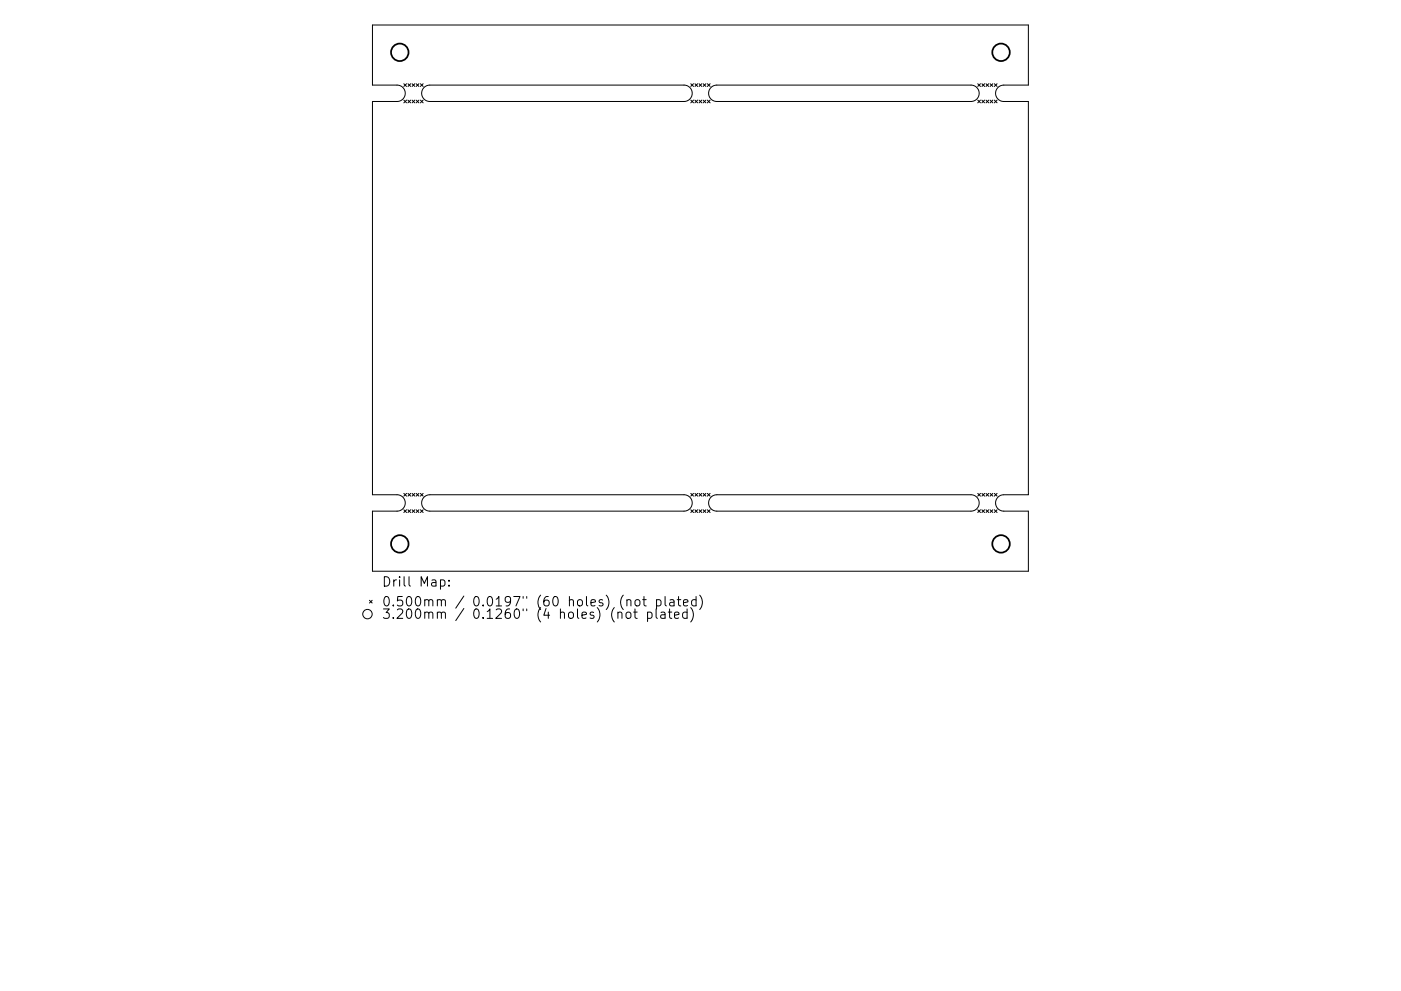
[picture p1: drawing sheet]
<svg xmlns="http://www.w3.org/2000/svg" width="297mm" height="210mm" viewBox="0 0 297 210" stroke-linecap="round" stroke-linejoin="round" font-family="sans-serif">
<defs><g id="words">
<g font-size="2.8">
<text x="80.9" y="124.5">Drill Map:</text>
<text x="80.9" y="128.7">0.500mm / 0.0197&quot; (60 holes) (not plated)</text>
<text x="80.9" y="131.3">3.200mm / 0.1260&quot; (4 holes) (not plated)</text>
</g>
</g></defs>
<g fill="none" stroke="#000" stroke-width=".21">
<path d="M79 5.3h139v12.8h-5.2a1.74 1.74 0 0 0-1.7 1.7 1.74 1.74 0 0 0 1.7 1.7h5.2v83.5h-5.2a1.74 1.74 0 0 0-1.7 1.7 1.74 1.74 0 0 0 1.7 1.7h5.2v12.8h-139v-12.8h5.2a1.74 1.74 0 0 0 1.7-1.7 1.74 1.74 0 0 0-1.7-1.7h-5.2v-83.5h5.2a1.74 1.74 0 0 0 1.7-1.7 1.74 1.74 0 0 0-1.7-1.7h-5.2zM85.6 17.8l.6 .5M86.2 17.8l-.6 .5M86.5 17.8l.6 .5M87.1 17.8l-.6 .5M87.4 17.8l.5 .5M87.9 17.8l-.5 .5M88.2 17.8l.6 .5M88.8 17.8l-.6 .5M89.1 17.8l.6 .5M89.7 17.8l-.6 .5M89.9 18.6l.5-.4 .7-.1h53.9a1.74 1.74 0 0 1 1.8 1.7 1.74 1.74 0 0 1-1.8 1.7h-53.9a1.74 1.74 0 0 1-1.6-1 1.74 1.74 0 0 1 .4-1.9z"/>
<path d="M146.5 17.8l.5 .5M147 17.8l-.5 .5M147.3 17.8l.6 .5M147.9 17.8l-.6 .5M148.2 17.8l.6 .5M148.8 17.8l-.6 .5M149.1 17.8l.6 .5M149.7 17.8l-.6 .5M150 17.8l.6 .5M150.6 17.8l-.6 .5M150.7 18.6l.5-.4 .8-.1h53.9a1.74 1.74 0 0 1 1.7 1.7 1.74 1.74 0 0 1-1.7 1.7h-53.9a1.74 1.74 0 0 1-1.6-1 1.74 1.74 0 0 1 .3-1.9zM207.3 17.8l.6 .5"/>
<path d="M207.9 17.8l-.6 .5M208.2 17.8l.6 .5M208.8 17.8l-.6 .5M209.1 17.8l.5 .5M209.6 17.8l-.5 .5M209.9 17.8l.6 .5M210.5 17.8l-.6 .5M210.8 17.8l.6 .5M211.4 17.8l-.6 .5M85.6 21.2l.6 .6M86.2 21.2l-.6 .6M86.5 21.2l.6 .6"/>
<path d="M87.1 21.2l-.6 .6M87.4 21.2l.5 .6M87.9 21.2l-.5 .6M88.2 21.2l.6 .6M88.8 21.2l-.6 .6M89.1 21.2l.6 .6M89.7 21.2l-.6 .6M146.5 21.2l.5 .6M147 21.2l-.5 .6M147.3 21.2l.6 .6M147.9 21.2l-.6 .6M148.2 21.2l.6 .6"/>
<path d="M148.8 21.2l-.6 .6M149.1 21.2l.6 .6M149.7 21.2l-.6 .6M150 21.2l.6 .6M150.6 21.2l-.6 .6M207.3 21.2l.6 .6M207.9 21.2l-.6 .6M208.2 21.2l.5 .6M208.7 21.2l-.5 .6M209.1 21.2l.5 .6M209.6 21.2l-.5 .6M209.9 21.2l.6 .6"/>
<path d="M210.5 21.2l-.6 .6M210.8 21.2l.6 .6M211.4 21.2l-.6 .6M85.6 104.7l.6 .6M85.6 108.2l.6 .5M86.2 104.7l-.6 .6M86.2 108.2l-.6 .5M86.5 108.2l.6 .5M86.5 104.7l.6 .6M87.1 108.2l-.6 .5M87.1 104.7l-.6 .6M87.4 104.7l.5 .6"/>
<path d="M87.4 108.2l.5 .5M87.9 104.7l-.5 .6M87.9 108.2l-.5 .5M88.2 104.7l.6 .6M88.2 108.2l.6 .5M88.8 104.7l-.6 .6M88.8 108.2l-.6 .5M89.1 104.7l.6 .6M89.1 108.2l.6 .5M89.7 104.7l-.6 .6M89.7 108.2l-.6 .5M89.9 105.5l.6-.4 .6-.1h53.9a1.74 1.74 0 0 1 1.8 1.7 1.74 1.74 0 0 1-1.8 1.7h-53.9a1.74 1.74 0 0 1-1.6-1 1.74 1.74 0 0 1 .4-1.9z"/>
<path d="M146.5 104.7l.5 .6M146.5 108.2l.5 .5M147 104.7l-.5 .6M147 108.2l-.5 .5M147.3 108.2l.6 .5M147.3 104.7l.6 .6M147.9 108.2l-.6 .5M147.9 104.7l-.6 .6M148.2 104.7l.6 .6M148.2 108.2l.6 .5M148.8 104.7l-.6 .6M148.8 108.2l-.6 .5"/>
<path d="M149.1 104.7l.6 .6M149.1 108.2l.6 .5M149.7 104.7l-.6 .6M149.7 108.2l-.6 .5M150 108.2l.6 .5M150 104.7l.6 .6M150.6 104.7l-.6 .6M150.6 108.2l-.6 .5M150.7 105.5l.7-.4 .6-.1h53.9a1.74 1.74 0 0 1 1.7 1.7 1.74 1.74 0 0 1-1.7 1.7h-53.9a1.74 1.74 0 0 1-1.6-1 1.74 1.74 0 0 1 .3-1.9zM207.3 104.7l.6 .6M207.3 108.2l.6 .5M207.9 104.7l-.6 .6"/>
<path d="M207.9 108.2l-.6 .5M208.2 108.2l.5 .5M208.2 104.7l.6 .6M208.7 108.2l-.5 .5M208.8 104.7l-.6 .6M209.1 104.7l.5 .6M209.1 108.2l.5 .5M209.6 104.7l-.5 .6M209.6 108.2l-.5 .5M209.9 104.7l.6 .6M209.9 108.2l.6 .5M210.5 104.7l-.6 .6"/>
<path d="M210.5 108.2l-.6 .5M210.8 104.7l.6 .6M210.8 108.2l.6 .5M211.4 104.7l-.6 .6M211.4 108.2l-.6 .5M78.3 127.4l.6 .5M78.9 127.4l-.6 .5M93.4 123.1l.6-.1 .3 .4v.6l-.1 .3h-.8M95.2 124.2v.2M95.2 123.1v.2M131 130.1l.3-.2 .5 .1 .1 1.2M132.8 130.1a.54 .54 0 0 1 .6-.2 .54 .54 0 0 1 .4 .3v.6a.54 .54 0 0 1-.6 .4 .54 .54 0 0 1-.5-.4z"/>
<path d="M132.9 127.4l.3-.2 .5 .1 .1 1.3M134.3 129.9h.8M134.6 129.2v1.7l.1 .2 .4 .1M134.7 127.4l.3-.2a.54 .54 0 0 1 .7 .4v.6a.54 .54 0 0 1-.5 .4 .54 .54 0 0 1-.6-.4zM136.2 127.2h.8M136.5 126.6v1.7l.1 .2 .4 .1M137.3 130l.6-.1 .3 .3v.6l-.1 .3h-.8M137.3 129.9v2M139.1 129.2v1.7l.3 .3M139.2 127.3l.6-.1 .4 .4v.6l-.2 .3h-.8M139.2 127.2v2M140.2 130h.7l.1 1.2"/>
<path d="M141 126.6v1.7l.3 .3M141 130.3l-.7 .1a.39 .39 0 0 0-.3 .4 .39 .39 0 0 0 .3 .4l.7-.1M141.7 129.9h.7M142 129.2v1.7l.1 .2 .3 .1M142.1 127.3h.7l.1 1.3M142.9 127.7l-.7 .1a.39 .39 0 0 0-.2 .4 .39 .39 0 0 0 .2 .4l.7-.1M143 130.5l1-.2-.1-.3-.6-.1-.3 .2 .1 1h.8M143.6 127.2h.7M143.9 126.6v1.7l.1 .2 .3 .1M144.9 127.9l1-.2-.1-.4-.6-.1-.3 .3 .1 1h.8M145.7 130l-.6-.1-.4 .3v.6l.2 .3h.8M145.7 129.2v2"/>
<path d="M146.4 128.9a2.29 2.29 0 0 1 0 3.1M147.6 127.3l-.6-.1-.4 .4v.6l.2 .3h.8M147.6 126.6v2M148.3 126.3a2.29 2.29 0 0 1 0 3"/>
<circle cx="77.9" cy="130.3" r="1"/>
</g>
<g fill="none" stroke="#000" stroke-width=".37">
<circle cx="84.8" cy="11.1" r="1.85"/>
<circle cx="212.2" cy="11.1" r="1.85"/>
<circle cx="84.8" cy="115.4" r="1.85"/>
<circle cx="212.2" cy="115.4" r="1.85"/>
</g>
<use href="#words"/>
</svg>
